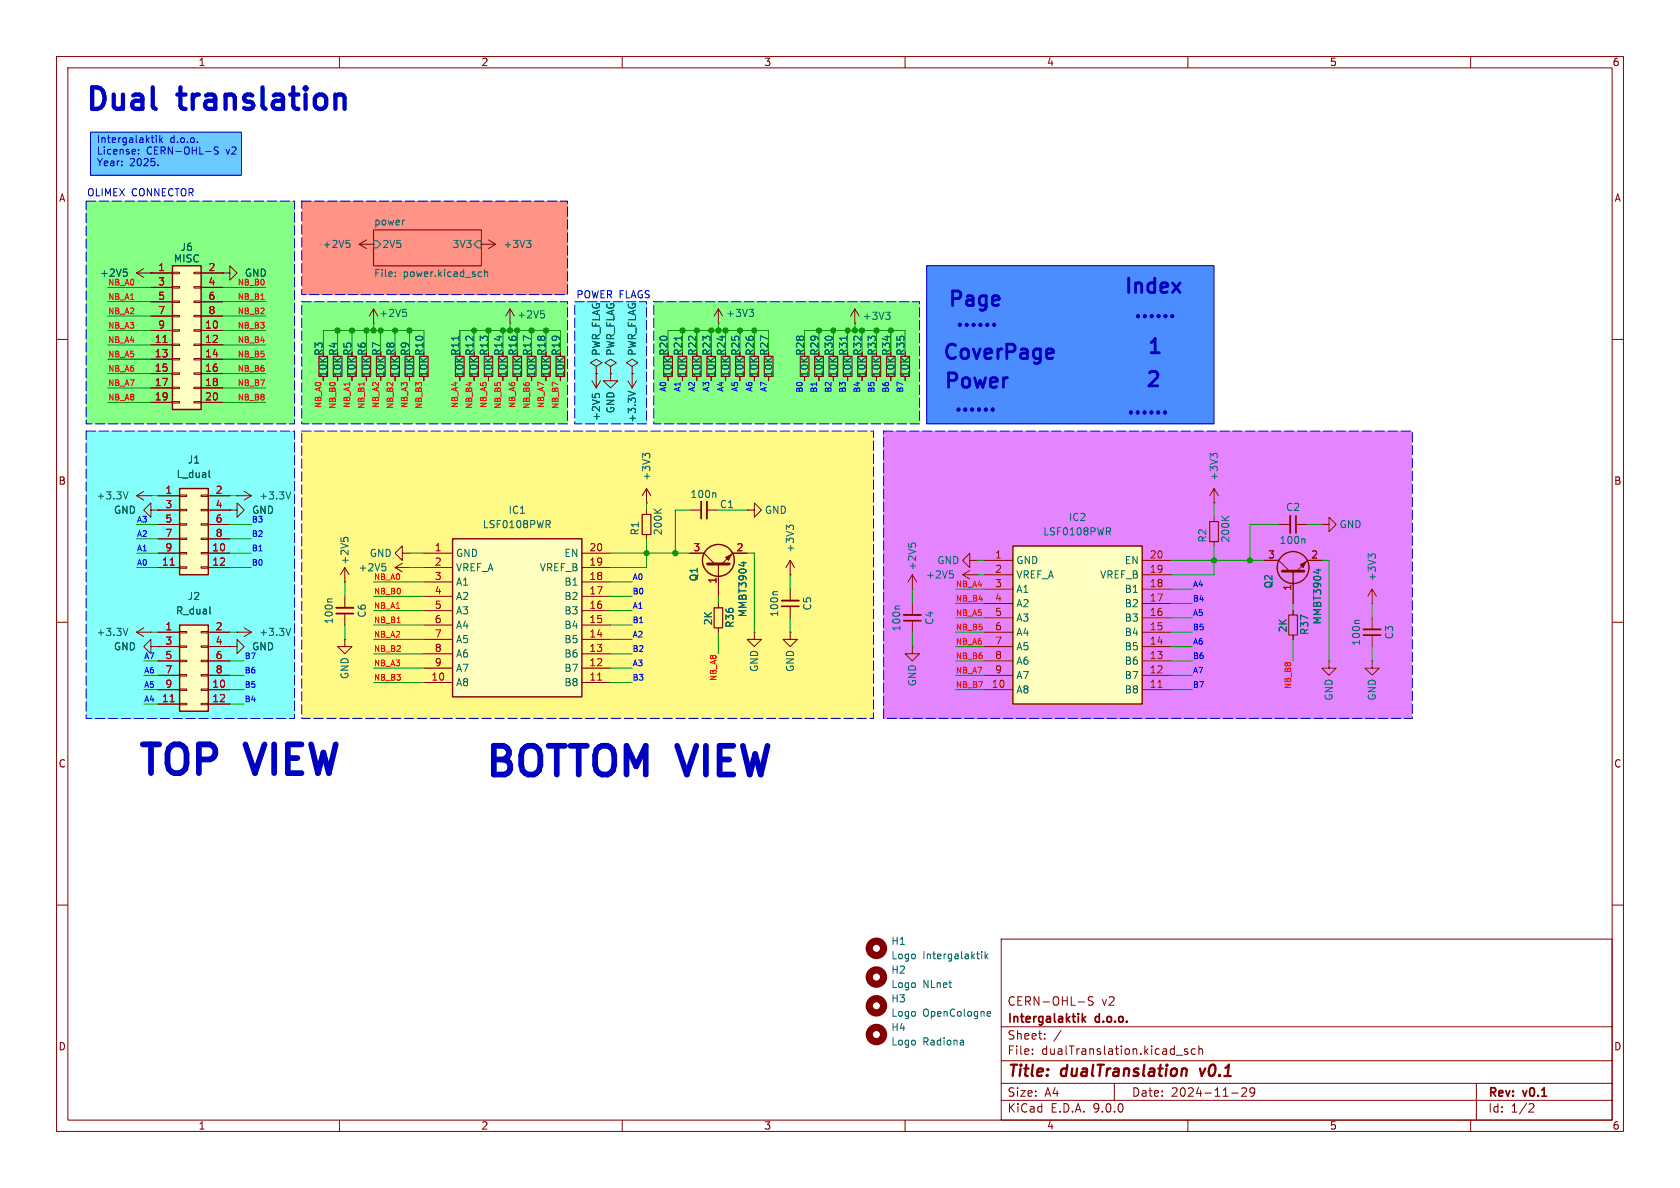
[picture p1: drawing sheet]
<svg xmlns="http://www.w3.org/2000/svg" width="297mm" height="210mm" viewBox="0 0 297 210" stroke-linecap="round" stroke-linejoin="round" font-family="sans-serif">
<defs><g id="words">
<g font-size="7.1" fill="#0000c2">
<text x="23.7" y="138.4">TOP</text>
<text x="43.9" y="138.4">VIEW</text>
<text x="85.1" y="138.7">BOTTOM VIEW</text>
</g>
<g font-size="5.3" fill="#0000c2">
<text x="14.6" y="20.6">Dual</text>
<text x="31.8" y="20.6">translation</text>
</g>
<g font-size="3.5" fill="#0000c2">
<text x="198.4" y="52.6">Index</text>
<text x="167.3" y="54.9">Page</text>
<text x="168.6" y="58.4">......</text>
<text x="200.1" y="56.9">......</text>
<text x="166.4" y="64.3">CoverPage</text>
<text x="202.5" y="63.3">1</text>
<text x="166.6" y="69.3">Power</text>
<text x="202.2" y="69.1">2</text>
<text x="168.3" y="73.4">......</text>
<text x="198.8" y="73.9">......</text>
</g>
<g font-size="2.8" fill="#840000">
<text x="178" y="190.9">Title:</text>
<text x="187.7" y="190.9">dualTranslation</text>
<text x="213" y="190.9">v0.1</text>
</g>
<g font-size="2.1" fill="#840000">
<text x="178" y="178">CERN-OHL-S</text>
<text x="194.7" y="178">v2</text>
<text x="178" y="184">Sheet:</text>
<text x="178" y="181.2">Intergalaktik</text>
<text x="193.7" y="181.2">d.o.o.</text>
<text x="178" y="186.7">File:</text>
<text x="184.1" y="186.7">dualTranslation.kicad_sch</text>
<text x="178" y="196.9">KiCad</text>
<text x="178" y="194.1">Size:</text>
<text x="184.7" y="194.1">A4</text>
<text x="185.7" y="196.9">E.D.A.</text>
<text x="193.3" y="196.9">9.0.0</text>
<text x="200" y="194.1">Date:</text>
<text x="207" y="194.1">2024-11-29</text>
<text x="263" y="194.3">Rev:</text>
<text x="263" y="196.9">Id:</text>
<text x="267.1" y="196.9">1/2</text>
<text x="269.4" y="194.3">v0.1</text>
</g>
<g font-size="1.8" fill="#840000">
<text x="35" y="11.9">1</text>
<text x="85" y="11.9">2</text>
<text x="135" y="11.9">3</text>
<text x="185" y="11.9">4</text>
<text x="235" y="11.9">5</text>
<text x="285" y="11.9">6</text>
<text x="10.3" y="35.9">A</text>
<text x="285.3" y="35.9">A</text>
<text x="57.3" y="63" transform="rotate(-90 57.3 63)">R3</text>
<text x="59.8" y="63" transform="rotate(-90 59.8 63)">R4</text>
<text x="62.3" y="63" transform="rotate(-90 62.3 63)">R5</text>
<text x="64.9" y="63" transform="rotate(-90 64.9 63)">R6</text>
<text x="67.4" y="63" transform="rotate(-90 67.4 63)">R7</text>
<text x="70" y="63" transform="rotate(-90 70 63)">R8</text>
<text x="72.5" y="63" transform="rotate(-90 72.5 63)">R9</text>
<text x="75" y="63" transform="rotate(-90 75 63)">R10</text>
<text x="81.4" y="63" transform="rotate(-90 81.4 63)">R11</text>
<text x="83.9" y="63" transform="rotate(-90 83.9 63)">R12</text>
<text x="86.5" y="63" transform="rotate(-90 86.5 63)">R13</text>
<text x="89" y="63" transform="rotate(-90 89 63)">R14</text>
<text x="91.5" y="63" transform="rotate(-90 91.5 63)">R16</text>
<text x="94.1" y="63" transform="rotate(-90 94.1 63)">R17</text>
<text x="96.6" y="63" transform="rotate(-90 96.6 63)">R18</text>
<text x="99.2" y="63" transform="rotate(-90 99.2 63)">R19</text>
<text x="118.2" y="63" transform="rotate(-90 118.2 63)">R20</text>
<text x="120.8" y="63" transform="rotate(-90 120.8 63)">R21</text>
<text x="123.3" y="63" transform="rotate(-90 123.3 63)">R22</text>
<text x="125.8" y="63" transform="rotate(-90 125.8 63)">R23</text>
<text x="128.4" y="63" transform="rotate(-90 128.4 63)">R24</text>
<text x="130.9" y="63" transform="rotate(-90 130.9 63)">R25</text>
<text x="133.5" y="63" transform="rotate(-90 133.5 63)">R26</text>
<text x="136" y="63" transform="rotate(-90 136 63)">R27</text>
<text x="142.3" y="63" transform="rotate(-90 142.3 63)">R28</text>
<text x="144.9" y="63" transform="rotate(-90 144.9 63)">R29</text>
<text x="147.4" y="63" transform="rotate(-90 147.4 63)">R30</text>
<text x="150" y="63" transform="rotate(-90 150 63)">R31</text>
<text x="152.5" y="63" transform="rotate(-90 152.5 63)">R32</text>
<text x="155" y="63" transform="rotate(-90 155 63)">R33</text>
<text x="157.6" y="63" transform="rotate(-90 157.6 63)">R34</text>
<text x="160.1" y="63" transform="rotate(-90 160.1 63)">R35</text>
<text x="10.3" y="85.9">B</text>
<text x="285.3" y="85.9">B</text>
<text x="10.3" y="135.9">C</text>
<text x="285.3" y="135.9">C</text>
<text x="10.3" y="185.9">D</text>
<text x="285.3" y="185.9">D</text>
<text x="35" y="199.9">1</text>
<text x="85" y="199.9">2</text>
<text x="135" y="199.9">3</text>
<text x="185" y="199.9">4</text>
<text x="235" y="199.9">5</text>
<text x="285" y="199.9">6</text>
</g>
<g font-size="1.8" fill="#0000c2">
<text x="17" y="25.6">Intergalaktik</text>
<text x="17" y="27.7">License:</text>
<text x="17" y="29.7">Year:</text>
<text x="22.9" y="29.7">2025.</text>
<text x="25.9" y="27.7">CERN-OHL-S</text>
<text x="30" y="25.6">d.o.o.</text>
<text x="40.1" y="27.7">v2</text>
<text x="15.3" y="34.9">OLIMEX</text>
<text x="23.2" y="34.9">CONNECTOR</text>
<text x="101.8" y="52.9">POWER FLAGS</text>
</g>
<g font-size="1.8" fill="#006464">
<text x="66" y="39.9">power</text>
<text x="30.7" y="46.6">MISC</text>
<text x="31.8" y="44.6">J6</text>
<text x="56.9" y="44">+2V5</text>
<text x="67.5" y="44">2V5</text>
<text x="79.9" y="44">3V3</text>
<text x="88.9" y="44">+3V3</text>
<text x="17.6" y="49.1">+2V5</text>
<text x="43.2" y="49.1">GND</text>
<text x="66" y="49.3">File:</text>
<text x="71.3" y="49.3">power.kicad_sch</text>
<text x="67" y="56.2">+2V5</text>
<text x="91.3" y="56.5">+2V5</text>
<text x="128.3" y="56.2">+3V3</text>
<text x="152.4" y="56.7">+3V3</text>
<text x="106.3" y="63" transform="rotate(-90 106.3 63)">PWR_FLAG</text>
<text x="108.8" y="63" transform="rotate(-90 108.8 63)">PWR_FLAG</text>
<text x="112.6" y="63" transform="rotate(-90 112.6 63)">PWR_FLAG</text>
<text x="58" y="66.8" transform="rotate(-90 58 66.8)">10K</text>
<text x="60.6" y="66.8" transform="rotate(-90 60.6 66.8)">10K</text>
<text x="63.1" y="66.8" transform="rotate(-90 63.1 66.8)">10K</text>
<text x="65.6" y="66.8" transform="rotate(-90 65.6 66.8)">10K</text>
<text x="68.2" y="66.8" transform="rotate(-90 68.2 66.8)">10K</text>
<text x="70.7" y="66.8" transform="rotate(-90 70.7 66.8)">10K</text>
<text x="73.3" y="66.8" transform="rotate(-90 73.3 66.8)">10K</text>
<text x="75.8" y="66.8" transform="rotate(-90 75.8 66.8)">10K</text>
<text x="82.1" y="66.8" transform="rotate(-90 82.1 66.8)">10K</text>
<text x="84.7" y="66.8" transform="rotate(-90 84.7 66.8)">10K</text>
<text x="87.2" y="66.8" transform="rotate(-90 87.2 66.8)">10K</text>
<text x="89.8" y="66.8" transform="rotate(-90 89.8 66.8)">10K</text>
<text x="92.3" y="66.8" transform="rotate(-90 92.3 66.8)">10K</text>
<text x="94.8" y="66.8" transform="rotate(-90 94.8 66.8)">10K</text>
<text x="97.4" y="66.8" transform="rotate(-90 97.4 66.8)">10K</text>
<text x="99.9" y="66.8" transform="rotate(-90 99.9 66.8)">10K</text>
<text x="119" y="66.8" transform="rotate(-90 119 66.8)">10K</text>
<text x="121.5" y="66.8" transform="rotate(-90 121.5 66.8)">10K</text>
<text x="124.1" y="66.8" transform="rotate(-90 124.1 66.8)">10K</text>
<text x="126.6" y="66.8" transform="rotate(-90 126.6 66.8)">10K</text>
<text x="129.1" y="66.8" transform="rotate(-90 129.1 66.8)">10K</text>
<text x="131.7" y="66.8" transform="rotate(-90 131.7 66.8)">10K</text>
<text x="134.2" y="66.8" transform="rotate(-90 134.2 66.8)">10K</text>
<text x="136.8" y="66.8" transform="rotate(-90 136.8 66.8)">10K</text>
<text x="143.1" y="66.8" transform="rotate(-90 143.1 66.8)">10K</text>
<text x="145.6" y="66.8" transform="rotate(-90 145.6 66.8)">10K</text>
<text x="148.2" y="66.8" transform="rotate(-90 148.2 66.8)">10K</text>
<text x="150.7" y="66.8" transform="rotate(-90 150.7 66.8)">10K</text>
<text x="153.3" y="66.8" transform="rotate(-90 153.3 66.8)">10K</text>
<text x="155.8" y="66.8" transform="rotate(-90 155.8 66.8)">10K</text>
<text x="158.3" y="66.8" transform="rotate(-90 158.3 66.8)">10K</text>
<text x="160.9" y="66.8" transform="rotate(-90 160.9 66.8)">10K</text>
<text x="106.3" y="74.5" transform="rotate(-90 106.3 74.5)">+2V5</text>
<text x="108.8" y="73.2" transform="rotate(-90 108.8 73.2)">GND</text>
<text x="112.6" y="74.8" transform="rotate(-90 112.6 74.8)">+3.3V</text>
<text x="33.1" y="82.1">J1</text>
<text x="17" y="88.5">+3.3V</text>
<text x="31.1" y="84.7">L_dual</text>
<text x="45.7" y="88.5">+3.3V</text>
<text x="115.2" y="85.1" transform="rotate(-90 115.2 85.1)">+3V3</text>
<text x="122" y="88.2">100n</text>
<text x="215.5" y="85.1" transform="rotate(-90 215.5 85.1)">+3V3</text>
<text x="20" y="91">GND</text>
<text x="44.5" y="91">GND</text>
<text x="85.3" y="93.6">LSF0108PWR</text>
<text x="89.8" y="91">IC1</text>
<text x="113.1" y="94.7" transform="rotate(-90 113.1 94.7)">R1</text>
<text x="117.2" y="94.7" transform="rotate(-90 117.2 94.7)">200K</text>
<text x="127.2" y="90">C1</text>
<text x="135.1" y="91">GND</text>
<text x="184.3" y="94.8">LSF0108PWR</text>
<text x="188.9" y="92.3">IC2</text>
<text x="227.3" y="90.5">C2</text>
<text x="236.7" y="93.6">GND</text>
<text x="61.8" y="99.9" transform="rotate(-90 61.8 99.9)">+2V5</text>
<text x="63.3" y="101.2">+2V5</text>
<text x="65.3" y="98.7">GND</text>
<text x="80.5" y="98.7">GND</text>
<text x="80.5" y="101.2">VREF_A</text>
<text x="95.3" y="101.2">VREF_B</text>
<text x="99.7" y="98.7">EN</text>
<text x="140.6" y="97.8" transform="rotate(-90 140.6 97.8)">+3V3</text>
<text x="162.2" y="100.9" transform="rotate(-90 162.2 100.9)">+2V5</text>
<text x="165.6" y="99.9">GND</text>
<text x="179.6" y="99.9">GND</text>
<text x="198.7" y="99.9">EN</text>
<text x="213.5" y="96" transform="rotate(-90 213.5 96)">R2</text>
<text x="217.5" y="96" transform="rotate(-90 217.5 96)">200K</text>
<text x="226.1" y="96.4">100n</text>
<text x="33.1" y="106.3">J2</text>
<text x="80.5" y="103.7">A1</text>
<text x="80.5" y="106.3">A2</text>
<text x="99.7" y="103.7">B1</text>
<text x="99.7" y="106.3">B2</text>
<text x="123.5" y="102.9" transform="rotate(-90 123.5 102.9)">Q1</text>
<text x="163.6" y="102.5">+2V5</text>
<text x="179.6" y="102.5">VREF_A</text>
<text x="179.6" y="105">A1</text>
<text x="179.6" y="107.5">A2</text>
<text x="194.4" y="102.5">VREF_B</text>
<text x="198.7" y="105">B1</text>
<text x="198.7" y="107.5">B2</text>
<text x="225.1" y="104.1" transform="rotate(-90 225.1 104.1)">Q2</text>
<text x="243.4" y="102.9" transform="rotate(-90 243.4 102.9)">+3V3</text>
<text x="17" y="112.6">+3.3V</text>
<text x="31" y="108.8">R_dual</text>
<text x="45.7" y="112.6">+3.3V</text>
<text x="59" y="110.4" transform="rotate(-90 59 110.4)">100n</text>
<text x="64.9" y="109.3" transform="rotate(-90 64.9 109.3)">C6</text>
<text x="80.5" y="108.8">A3</text>
<text x="80.5" y="111.4">A4</text>
<text x="80.5" y="113.9">A5</text>
<text x="99.7" y="108.8">B3</text>
<text x="99.7" y="111.4">B4</text>
<text x="99.7" y="113.9">B5</text>
<text x="126.1" y="110.6" transform="rotate(-90 126.1 110.6)">2K</text>
<text x="129.9" y="111.1" transform="rotate(-90 129.9 111.1)">R36</text>
<text x="132.2" y="109.2" transform="rotate(-90 132.2 109.2)">MMBT3904</text>
<text x="137.8" y="109.2" transform="rotate(-90 137.8 109.2)">100n</text>
<text x="143.6" y="108" transform="rotate(-90 143.6 108)">C5</text>
<text x="159.4" y="111.7" transform="rotate(-90 159.4 111.7)">100n</text>
<text x="165.2" y="110.6" transform="rotate(-90 165.2 110.6)">C4</text>
<text x="179.6" y="110.1">A3</text>
<text x="179.6" y="112.6">A4</text>
<text x="198.7" y="110.1">B3</text>
<text x="198.7" y="112.6">B4</text>
<text x="227.7" y="111.9" transform="rotate(-90 227.7 111.9)">2K</text>
<text x="231.5" y="112.4" transform="rotate(-90 231.5 112.4)">R37</text>
<text x="233.8" y="110.5" transform="rotate(-90 233.8 110.5)">MMBT3904</text>
<text x="246.5" y="113.1" transform="rotate(-90 246.5 113.1)">C3</text>
<text x="20" y="115.2">GND</text>
<text x="44.5" y="115.2">GND</text>
<text x="80.5" y="116.4">A6</text>
<text x="80.5" y="119">A7</text>
<text x="99.7" y="116.4">B6</text>
<text x="99.7" y="119">B7</text>
<text x="134.2" y="118.9" transform="rotate(-90 134.2 118.9)">GND</text>
<text x="140.6" y="118.9" transform="rotate(-90 140.6 118.9)">GND</text>
<text x="179.6" y="115.2">A5</text>
<text x="179.6" y="117.7">A6</text>
<text x="198.7" y="115.2">B5</text>
<text x="198.7" y="117.7">B6</text>
<text x="240.6" y="114.3" transform="rotate(-90 240.6 114.3)">100n</text>
<text x="61.8" y="120.1" transform="rotate(-90 61.8 120.1)">GND</text>
<text x="80.5" y="121.5">A8</text>
<text x="99.7" y="121.5">B8</text>
<text x="162.2" y="121.4" transform="rotate(-90 162.2 121.4)">GND</text>
<text x="179.6" y="120.2">A7</text>
<text x="179.6" y="122.8">A8</text>
<text x="198.7" y="120.2">B7</text>
<text x="198.7" y="122.8">B8</text>
<text x="235.8" y="124" transform="rotate(-90 235.8 124)">GND</text>
<text x="243.4" y="124" transform="rotate(-90 243.4 124)">GND</text>
<text x="157.5" y="167.2">H1</text>
<text x="157.5" y="169.8">Logo</text>
<text x="157.5" y="172.3">H2</text>
<text x="163.1" y="169.8">Intergalaktik</text>
<text x="157.5" y="174.9">Logo</text>
<text x="157.5" y="177.4">H3</text>
<text x="157.5" y="179.9">Logo</text>
<text x="163.1" y="174.9">NLnet</text>
<text x="163.1" y="179.9">OpenCologne</text>
<text x="157.5" y="185">Logo</text>
<text x="157.5" y="182.5">H4</text>
<text x="163.1" y="185">Radiona</text>
</g>
<g font-size="1.8" fill="#a90000">
<text x="27.9" y="48">1</text>
<text x="27.9" y="50.5">3</text>
<text x="27.9" y="53.1">5</text>
<text x="36.8" y="48">2</text>
<text x="36.8" y="50.5">4</text>
<text x="36.8" y="53.1">6</text>
<text x="27.9" y="55.6">7</text>
<text x="27.9" y="58.2">9</text>
<text x="36.2" y="58.2">10</text>
<text x="36.8" y="55.6">8</text>
<text x="27.3" y="60.7">11</text>
<text x="27.3" y="63.2">13</text>
<text x="27.3" y="65.8">15</text>
<text x="36.2" y="60.7">12</text>
<text x="36.2" y="63.2">14</text>
<text x="36.2" y="65.8">16</text>
<text x="27.3" y="68.3">17</text>
<text x="27.3" y="70.9">19</text>
<text x="36.2" y="68.3">18</text>
<text x="36.2" y="70.9">20</text>
<text x="29.1" y="87.4">1</text>
<text x="29.1" y="89.9">3</text>
<text x="38" y="87.4">2</text>
<text x="38" y="89.9">4</text>
<text x="29.1" y="92.5">5</text>
<text x="29.1" y="95">7</text>
<text x="38" y="92.5">6</text>
<text x="38" y="95">8</text>
<text x="28.5" y="100.1">11</text>
<text x="29.1" y="97.5">9</text>
<text x="37.4" y="97.5">10</text>
<text x="37.4" y="100.1">12</text>
<text x="76.8" y="97.5">1</text>
<text x="76.8" y="100.1">2</text>
<text x="104.1" y="97.5">20</text>
<text x="104.1" y="100.1">19</text>
<text x="122.5" y="97.5">3</text>
<text x="130.1" y="97.5">2</text>
<text x="175.8" y="98.8">1</text>
<text x="175.8" y="101.3">2</text>
<text x="203.2" y="98.8">20</text>
<text x="203.2" y="101.3">19</text>
<text x="224.1" y="98.8">3</text>
<text x="231.7" y="98.8">2</text>
<text x="76.8" y="102.6">3</text>
<text x="76.8" y="105.2">4</text>
<text x="76.8" y="107.7">5</text>
<text x="104.1" y="102.6">18</text>
<text x="104.1" y="105.2">17</text>
<text x="104.1" y="107.7">16</text>
<text x="126.7" y="103.3" transform="rotate(-90 126.7 103.3)">1</text>
<text x="175.8" y="103.9">3</text>
<text x="175.8" y="106.4">4</text>
<text x="203.2" y="103.9">18</text>
<text x="203.2" y="106.4">17</text>
<text x="228.3" y="104.5" transform="rotate(-90 228.3 104.5)">1</text>
<text x="29.1" y="111.5">1</text>
<text x="38" y="111.5">2</text>
<text x="76.8" y="110.2">6</text>
<text x="76.8" y="112.8">7</text>
<text x="104.1" y="110.2">15</text>
<text x="104.1" y="112.8">14</text>
<text x="175.8" y="109">5</text>
<text x="175.8" y="111.5">6</text>
<text x="203.2" y="109">16</text>
<text x="203.2" y="111.5">15</text>
<text x="29.1" y="114">3</text>
<text x="29.1" y="116.6">5</text>
<text x="29.1" y="119.1">7</text>
<text x="38" y="114">4</text>
<text x="38" y="116.6">6</text>
<text x="38" y="119.1">8</text>
<text x="76.8" y="115.3">8</text>
<text x="76.8" y="117.9">9</text>
<text x="104.1" y="115.3">13</text>
<text x="104.1" y="117.9">12</text>
<text x="175.8" y="114">7</text>
<text x="175.8" y="116.6">8</text>
<text x="175.8" y="119.1">9</text>
<text x="203.2" y="114">14</text>
<text x="203.2" y="116.6">13</text>
<text x="203.2" y="119.1">12</text>
<text x="28.5" y="124.2">11</text>
<text x="29.1" y="121.7">9</text>
<text x="37.4" y="121.7">10</text>
<text x="37.4" y="124.2">12</text>
<text x="76.2" y="120.4">10</text>
<text x="104.1" y="120.4">11</text>
<text x="175.2" y="121.7">10</text>
<text x="203.2" y="121.7">11</text>
</g>
<g font-size="1.4" fill="#ff0600">
<text x="19" y="50.5">NB_A0</text>
<text x="19" y="53.1">NB_A1</text>
<text x="41.9" y="53.1">NB_B1</text>
<text x="41.9" y="50.5">NB_B0</text>
<text x="19" y="58.1">NB_A3</text>
<text x="19" y="55.6">NB_A2</text>
<text x="41.9" y="58.1">NB_B3</text>
<text x="41.9" y="55.6">NB_B2</text>
<text x="19" y="60.7">NB_A4</text>
<text x="19" y="63.2">NB_A5</text>
<text x="19" y="65.8">NB_A6</text>
<text x="41.9" y="63.2">NB_B5</text>
<text x="41.9" y="60.7">NB_B4</text>
<text x="41.9" y="65.8">NB_B6</text>
<text x="19" y="68.3">NB_A7</text>
<text x="19" y="70.8">NB_A8</text>
<text x="41.9" y="68.3">NB_B7</text>
<text x="41.9" y="70.8">NB_B8</text>
<text x="56.9" y="72.3" transform="rotate(-90 56.9 72.3)">NB_A0</text>
<text x="59.4" y="72.4" transform="rotate(-90 59.4 72.4)">NB_B0</text>
<text x="62" y="72.3" transform="rotate(-90 62 72.3)">NB_A1</text>
<text x="64.5" y="72.4" transform="rotate(-90 64.5 72.4)">NB_B1</text>
<text x="67" y="72.3" transform="rotate(-90 67 72.3)">NB_A2</text>
<text x="69.6" y="72.4" transform="rotate(-90 69.6 72.4)">NB_B2</text>
<text x="72.1" y="72.3" transform="rotate(-90 72.1 72.3)">NB_A3</text>
<text x="74.7" y="72.4" transform="rotate(-90 74.7 72.4)">NB_B3</text>
<text x="81" y="72.3" transform="rotate(-90 81 72.3)">NB_A4</text>
<text x="83.5" y="72.4" transform="rotate(-90 83.5 72.4)">NB_B4</text>
<text x="86.1" y="72.3" transform="rotate(-90 86.1 72.3)">NB_A5</text>
<text x="88.6" y="72.4" transform="rotate(-90 88.6 72.4)">NB_B5</text>
<text x="91.2" y="72.3" transform="rotate(-90 91.2 72.3)">NB_A6</text>
<text x="93.7" y="72.4" transform="rotate(-90 93.7 72.4)">NB_B6</text>
<text x="96.2" y="72.3" transform="rotate(-90 96.2 72.3)">NB_A7</text>
<text x="98.8" y="72.4" transform="rotate(-90 98.8 72.4)">NB_B7</text>
<text x="66" y="102.6">NB_A0</text>
<text x="66" y="107.7">NB_A1</text>
<text x="66" y="105.1">NB_B0</text>
<text x="168.9" y="103.9">NB_A4</text>
<text x="168.9" y="106.4">NB_B4</text>
<text x="66" y="112.8">NB_A2</text>
<text x="66" y="110.2">NB_B1</text>
<text x="168.9" y="111.5">NB_B5</text>
<text x="168.9" y="108.9">NB_A5</text>
<text x="66" y="117.8">NB_A3</text>
<text x="66" y="115.3">NB_B2</text>
<text x="168.9" y="114">NB_A6</text>
<text x="168.9" y="119.1">NB_A7</text>
<text x="168.9" y="116.6">NB_B6</text>
<text x="66" y="120.4">NB_B3</text>
<text x="126.7" y="120.5" transform="rotate(-90 126.7 120.5)">NB_A8</text>
<text x="168.9" y="121.6">NB_B7</text>
<text x="228.3" y="121.9" transform="rotate(-90 228.3 121.9)">NB_B8</text>
</g>
<g font-size="1.4" fill="#0006ff">
<text x="117.8" y="69.4" transform="rotate(-90 117.8 69.4)">A0</text>
<text x="120.4" y="69.4" transform="rotate(-90 120.4 69.4)">A1</text>
<text x="122.9" y="69.4" transform="rotate(-90 122.9 69.4)">A2</text>
<text x="125.5" y="69.4" transform="rotate(-90 125.5 69.4)">A3</text>
<text x="128" y="69.4" transform="rotate(-90 128 69.4)">A4</text>
<text x="130.5" y="69.4" transform="rotate(-90 130.5 69.4)">A5</text>
<text x="133.1" y="69.4" transform="rotate(-90 133.1 69.4)">A6</text>
<text x="135.6" y="69.4" transform="rotate(-90 135.6 69.4)">A7</text>
<text x="142" y="69.5" transform="rotate(-90 142 69.5)">B0</text>
<text x="144.5" y="69.5" transform="rotate(-90 144.5 69.5)">B1</text>
<text x="147" y="69.5" transform="rotate(-90 147 69.5)">B2</text>
<text x="149.6" y="69.5" transform="rotate(-90 149.6 69.5)">B3</text>
<text x="152.1" y="69.5" transform="rotate(-90 152.1 69.5)">B4</text>
<text x="154.7" y="69.5" transform="rotate(-90 154.7 69.5)">B5</text>
<text x="157.2" y="69.5" transform="rotate(-90 157.2 69.5)">B6</text>
<text x="159.7" y="69.5" transform="rotate(-90 159.7 69.5)">B7</text>
<text x="24.1" y="92.4">A3</text>
<text x="24.1" y="95">A2</text>
<text x="44.4" y="92.4">B3</text>
<text x="44.4" y="95">B2</text>
<text x="24.1" y="100.1">A0</text>
<text x="24.1" y="97.5">A1</text>
<text x="44.4" y="97.5">B1</text>
<text x="44.4" y="100.1">B0</text>
<text x="111.8" y="107.7">A1</text>
<text x="111.8" y="102.6">A0</text>
<text x="111.8" y="105.1">B0</text>
<text x="210.8" y="103.9">A4</text>
<text x="210.8" y="106.4">B4</text>
<text x="111.8" y="112.8">A2</text>
<text x="111.8" y="110.2">B1</text>
<text x="210.8" y="111.5">B5</text>
<text x="210.8" y="108.9">A5</text>
<text x="25.4" y="119.1">A6</text>
<text x="25.4" y="116.6">A7</text>
<text x="43.2" y="116.6">B7</text>
<text x="43.2" y="119.1">B6</text>
<text x="111.8" y="115.3">B2</text>
<text x="111.8" y="117.8">A3</text>
<text x="210.8" y="119.1">A7</text>
<text x="210.8" y="116.6">B6</text>
<text x="210.8" y="114">A6</text>
<text x="25.4" y="124.2">A4</text>
<text x="25.4" y="121.6">A5</text>
<text x="43.2" y="121.6">B5</text>
<text x="43.2" y="124.2">B4</text>
<text x="111.8" y="120.4">B3</text>
<text x="210.8" y="121.6">B7</text>
</g>
</g></defs>
<g fill="none" stroke="#840000" stroke-width=".18">
<path d="M10 10h277v190h-277zM12 12h273v186h-273zM60 10v2M110 10v2M160 10v2M210 10v2M260 10v2M66 40.6h19.1v6.4h-19.1zM10 60h2M285 60h2M10 110h2M285 110h2"/>
<path d="M10 160h2M177 166h108v32h-108zM190.6 177.1h1.1M193.2 176.3l-.5-.1-.2 .1v.5l.6 .3 .1 .3-.2 .3-.6-.1M285 160h2M60 198v2M110 198v2M160 198v2M177 194.5h108M177 191.5h108M177 187.5h108M177 181.5h108"/>
<path d="M182.5 186.3v.1M182.5 185.5v.1M184.7 183.6v.1M184.7 182.8v.1M187.6 182.1l-1.3 2M197 191.5v3M208 186.5h1.1M210 185.5l-.4-.1-.2 .2 .1 .2 .5 .2v.3h-.6M210 198v2M211.3 185.5l-.4-.1-.3 .3v.4l.1 .2h.6M212 185.5l.2-.1 .3 .1 .1 .9M212 184.9v1.5"/>
<path d="M217.7 193.2h1.2M219.5 192.4l.6-.1 .2 .1 .1 .3-.9 1.1h.9M221.8 192.9l-.3 .3h-.3l-.2-.3 .1-.5 .4-.1 .2 .1a.99 .99 0 0 1-.3 1.4h-.3M260 198v2M261 191.5v6.5M270.5 195.1l.5 .1 .2 .3-1 1.1h1"/>
</g>
<path d="M209.3 188.9l.4 .1 .1 .2-.1 1M212.1 188.9l.3 1.3" fill="none" stroke="#840000" stroke-width=".4"/>
<path d="M191.3 179.2v1.5M191.9 179.7l-.6 .6M191.5 180.1l.4 .6" fill="none" stroke="#840000" stroke-width=".3"/>
<g fill="#85fffb">
<path d="M15.2 76.2h36.9v50.8h-36.9z"/>
<path d="M101.6 53.3h12.7v21.6h-12.7z"/>
</g>
<path d="M16 23.4h26.7v7.6h-26.7z" fill="#6acaff"/>
<path d="M53.3 53.3h47v21.6h-47z" fill="#86ff85"/>
<path d="M156.2 76.2h93.5v50.8h-93.5z" fill="#e485ff"/>
<path d="M15.2 35.6h36.9v39.3h-36.9z" fill="#86ff85"/>
<path d="M53.3 76.2h101.1v50.8h-101.1z" fill="#fff985"/>
<path d="M115.6 53.3h47v21.6h-47z" fill="#86ff85"/>
<path d="M163.8 47h50.8v27.9h-50.8z" fill="#4b8cff"/>
<path d="M53.3 35.6h47v16.5h-47z" fill="#ff9385"/>
<path d="M66 40.6h19.1v6.4h-19.1zM234.9 116.8v1.3h1.3l-1.3 1.3-1.2-1.3h1.2M234.9 116.8h.1M242.6 116.8v1.3h1.2l-1.2 1.3-1.3-1.3h1.3M242.6 116.8h.1M242.6 109.2v2.1M242.6 112.3v2" fill="none" stroke="#840000" stroke-width=".18"/>
<path d="M71.4 38.9h.1M66 42.5h.7l.6 .7-.6 .6h-.7zM69.9 48.8v.1M69.9 48.1v.1M84.5 42.5h.6v1.3h-.6l-.7-.6zM84.8 48.1h.3M85.1 48.8l-.3 .1M85.7 48.2l.2-.1h.3v.8M85.7 47.6v1.3M240.4 109.7h-.7l-.2 .2" fill="none" stroke="#006464" stroke-width=".18"/>
<path d="M241 112.3h3.1" fill="none" stroke="#840000" stroke-width=".3"/>
<path d="M241 111.3h3.1" fill="none" stroke="#840000" stroke-width=".33"/>
<path d="M31.7 86.4h5.1v15.2h-5.1z" fill="#ffffc2"/>
<path d="M31.7 86.4h5.1v15.2h-5.1z" fill="none" stroke="#840000" stroke-width=".25"/>
<g fill="none" stroke="#840000" stroke-width=".18">
<path d="M152.4 66.5v.8M154.9 66.5v.8M27.9 87.6h3.8M27.9 90.2h3.8M27.9 92.7h3.8M27.9 95.3h3.8M27.9 97.8h3.8M31.7 87.5h1.3v.3h-1.3zM31.7 90h1.3v.3h-1.3zM31.7 92.6h1.3v.2h-1.3zM31.7 95.1h1.3v.3h-1.3zM31.7 97.7h1.3v.2h-1.3z"/>
<path d="M35.6 87.5h1.2v.3h-1.2zM35.6 90h1.2v.3h-1.2zM35.6 92.6h1.2v.2h-1.2zM35.6 95.1h1.2v.3h-1.2zM35.6 97.7h1.2v.2h-1.2zM36.8 87.6h3.8M36.8 90.2h3.8M36.8 92.7h3.8M36.8 95.3h3.8M36.8 97.8h3.8M41.9 87.6h.1M41.9 87.6h2.5"/>
<path d="M43.2 86.9l1.2 .7M44.4 87.6l-1.2 .8M226.1 92.7h2M229.1 92.7h2M27.9 100.3h3.8M31.7 100.2h1.3v.3h-1.3zM35.6 100.2h1.2v.3h-1.2zM36.8 100.3h3.8M161.3 114.3v1.3h1.3l-1.3 1.2-1.3-1.2h1.3M161.3 114.3h.1M170.2 101.6l1.2 .8M170.2 101.6h2.5"/>
<path d="M171.4 100.8l-1.2 .8M172.7 101.6h.1"/>
</g>
<path d="M30.1 99.9h.7" fill="none" stroke="#a90000" stroke-width=".18"/>
<path d="M37 83.1v1.1l.2 .2M51.4 86.9l-.4 1.3M230.5 95.2l.2 .2v.7M167.9 100.9h.6M168.3 101.4l.3 .2v.3l-.3 .3" fill="none" stroke="#006464" stroke-width=".18"/>
<path d="M229.1 91.2v3" fill="none" stroke="#840000" stroke-width=".3"/>
<path d="M228.1 91.2v3" fill="none" stroke="#840000" stroke-width=".33"/>
<path d="M151.6 63h1.6v3.5h-1.6zM154.2 63h1.5v3.5h-1.5z" fill="none" stroke="#840000" stroke-width=".2"/>
<path d="M179.1 96.5h22.8v28h-22.8z" fill="#ffffc2"/>
<path d="M179.1 96.5h22.8v28h-22.8z" fill="none" stroke="#840000" stroke-width=".25"/>
<g fill="none" stroke="#840000" stroke-width=".18">
<path d="M107.9 64.8l1.1-.7-1.1-.6-1 .6 1 .7v1.2M107.9 66h.1M149.9 66.5v.8M24.1 87.6l1.3 .8M24.1 87.6h2.6M25.4 86.9l-1.3 .7M26.7 90.2v-1.3l-1.3 1.3 1.3 1.2v-1.2h1.2M26.7 87.6h.1M27.9 90.2h.1M40.6 90.2h1.3v-1.3l1.3 1.3-1.3 1.2v-1.2M40.6 90.2h.1M174 99.1h5.1"/>
<path d="M201.9 99.1h5.1M214.6 91.4v.8M214.6 95.8v.7M233.7 92.7h1.2v-1.3l1.3 1.3-1.3 1.3v-1.3M233.7 92.7h.1M26.7 114.3v-1.3l-1.3 1.3 1.3 1.3v-1.3h1.2M27.9 114.3h.1M41.9 111.8h.1M41.9 111.8h2.5M43.2 111l1.2 .8M44.4 111.8l-1.2 .7M161.3 106.7v2"/>
<path d="M161.3 109.7v2.1M174 101.6h5.1M174 104.1h5.1M174 106.7h5.1M174 109.2h5.1M174 111.8h5.1M174 114.3h5.1M174 116.8h5.1M174 119.4h5.1M201.9 101.6h5.1M201.9 104.1h5.1M201.9 106.7h5.1"/>
<path d="M201.9 109.2h5.1M201.9 111.8h5.1M201.9 114.3h5.1M201.9 116.8h5.1M201.9 119.4h5.1M242.6 106.7h.1M242.6 104.1l-.8 1.3M242.6 104.1l.7 1.3M242.6 104.1v2.6M174 121.9h5.1M201.9 121.9h5.1"/>
</g>
<path d="M204.7 121.5h.7" fill="none" stroke="#a90000" stroke-width=".18"/>
<path d="M149.7 59.4v.8M22.6 86.9l-.4 1.3M195.9 94l.4 .6M196.1 93.3l.2 .2v.3l-.2 .2M216 91.2l.7 .8M217.2 91.2l-.7 .6M242.4 98.3l-.5-.4v.8M242.4 98.2l.2-.3h.3l.2 .3M51.4 111.1l-.4 1.2M159.1 107.1h-.7l-.2 .2" fill="none" stroke="#006464" stroke-width=".18"/>
<path d="M159.8 109.7h3" fill="none" stroke="#840000" stroke-width=".3"/>
<path d="M159.8 108.7h3" fill="none" stroke="#840000" stroke-width=".33"/>
<path d="M149.1 63h1.5v3.5h-1.5zM213.9 92.2h1.5v3.6h-1.5z" fill="none" stroke="#840000" stroke-width=".2"/>
<path d="M31.7 110.5h5.1v15.2h-5.1z" fill="#ffffc2"/>
<path d="M31.7 110.5h5.1v15.2h-5.1z" fill="none" stroke="#840000" stroke-width=".25"/>
<g fill="none" stroke="#840000" stroke-width=".18">
<path d="M24.1 48.3l1.3 .7M24.1 48.3h2.6M25.4 47.5l-1.3 .8M26.7 48.3h.1M67.3 66.5v.8M171.4 99.1v-1.3l-1.2 1.3 1.2 1.2v-1.2h1.3M172.7 99.1h.1M214.6 88.9h.1M214.6 86.4l-.7 1.2M214.6 86.4l.8 1.2M214.6 86.4v2.5M24.1 111.8h2.6"/>
<path d="M24.1 111.8l1.3 .7M25.4 111l-1.3 .8M26.7 111.8h.1M27.9 111.8h3.8M27.9 114.3h3.8M27.9 116.8h3.8M27.9 119.4h3.8M31.7 111.6h1.3v.3h-1.3zM31.7 114.2h1.3v.2h-1.3zM31.7 116.7h1.3v.3h-1.3zM31.7 119.3h1.3v.2h-1.3zM35.6 111.6h1.2v.3h-1.2z"/>
<path d="M35.6 114.2h1.2v.2h-1.2zM35.6 116.7h1.2v.3h-1.2zM35.6 119.3h1.2v.2h-1.2zM36.8 111.8h3.8M36.8 114.3h3.8M36.8 116.8h3.8M36.8 119.4h3.8M40.6 114.3h1.3v-1.3l1.3 1.3-1.3 1.3v-1.3M40.6 114.3h.1M27.9 121.9h3.8M27.9 124.5h3.8M31.7 121.8h1.3v.2h-1.3z"/>
<path d="M31.7 124.3h1.3v.3h-1.3zM35.6 121.8h1.2v.2h-1.2zM35.6 124.3h1.2v.3h-1.2zM36.8 121.9h3.8M36.8 124.5h3.8"/>
</g>
<path d="M30.1 124h.7" fill="none" stroke="#a90000" stroke-width=".18"/>
<g fill="none" stroke="#006464" stroke-width=".18">
<path d="M21.8 47.6h.6M22.3 48.1l.2 .2v.3l-.2 .2M214.4 80.6l-.5-.5v.8M214.4 80.4l.3-.3h.3l.2 .3M22.6 111.1l-.4 1.2M37.1 108.3l.2 .2M173.6 168.2v.1M173.6 168.6v.9M174.2 168.2v1.3M174.3 169l.3 .5M174.6 179.6h.5M174.6 178.9l.3-.1 .2 .3-.6 .1"/>
<path d="M174.6 168.6l-.4 .5M170.3 183.9l.1 .8M170.4 184.7h-.2M170.4 184.2h-.2"/>
</g>
<path d="M66.5 63h1.6v3.5h-1.6z" fill="none" stroke="#840000" stroke-width=".2"/>
<g fill="none" stroke="#840000" stroke-width="1.3">
<circle cx="154.9" cy="177.8" r="1.27"/>
<circle cx="154.9" cy="172.7" r="1.27"/>
<circle cx="154.9" cy="167.6" r="1.27"/>
<circle cx="154.9" cy="182.9" r="1.27"/>
</g>
<path d="M30.5 47h5.1v25.4h-5.1z" fill="#ffffc2"/>
<path d="M30.5 47h5.1v25.4h-5.1z" fill="none" stroke="#840000" stroke-width=".25"/>
<g fill="none" stroke="#840000" stroke-width=".18">
<path d="M26.7 48.3h3.8M26.7 50.8h3.8M26.7 53.3h3.8M26.7 55.9h3.8M26.7 58.4h3.8M30.5 48.1h1.2v.3h-1.2zM30.5 50.7h1.2v.2h-1.2zM30.5 53.2h1.2v.3h-1.2zM30.5 55.8h1.2v.2h-1.2zM30.5 58.3h1.2v.2h-1.2zM34.3 48.1h1.3v.3h-1.3zM34.3 50.7h1.3v.2h-1.3z"/>
<path d="M34.3 53.2h1.3v.3h-1.3zM34.3 55.8h1.3v.2h-1.3zM34.3 58.3h1.3v.2h-1.3zM35.6 48.3h3.8M35.6 50.8h3.8M35.6 53.3h3.8M35.6 55.9h3.8M35.6 58.4h3.8M39.4 48.3h1.2v-1.3l1.3 1.3-1.3 1.2v-1.2M39.4 48.3h.1M127 57.2h.1M127 54.6l-.8 1.3"/>
<path d="M127 54.6l.8 1.3M127 54.6v2.6M151.1 57.2h.1M151.1 54.6l-.7 1.3M151.1 54.6l.8 1.3M151.1 54.6v2.6M26.7 61h3.8M26.7 63.5h3.8M26.7 66h3.8M26.7 68.6h3.8M26.7 71.1h3.8M30.5 60.8h1.2v.3h-1.2z"/>
<path d="M30.5 63.4h1.2v.2h-1.2zM30.5 65.9h1.2v.3h-1.2zM30.5 68.5h1.2v.2h-1.2zM30.5 71h1.2v.2h-1.2zM34.3 60.8h1.3v.3h-1.3zM34.3 63.4h1.3v.2h-1.3zM34.3 65.9h1.3v.3h-1.3zM34.3 68.5h1.3v.2h-1.3zM34.3 71h1.3v.2h-1.3zM35.6 61h3.8M35.6 63.5h3.8M35.6 66h3.8"/>
<path d="M35.6 68.6h3.8M35.6 71.1h3.8M104.6 67.3l.8 1.3M105.4 64.8l1-.7-1-.6-1 .6 1 .7v1.2M105.4 66h.1M105.4 66v2.6M106.2 67.3l-.8 1.3M107.9 66v1.3h1.3l-1.3 1.3-1.2-1.3h1.2M107.9 66h.1M111 67.3l.8 1.3M111.8 66h.1M111.8 64.8l1-.7-1-.6-1.1 .6 1.1 .7v1.2"/>
<path d="M111.8 66v2.6M112.5 67.3l-.7 1.3M142.2 66.5v.8M144.8 66.5v.8M147.3 66.5v.8M157.5 66.5v.8M160 66.5v.8M71.1 97.8v-1.3l-1.3 1.3 1.3 1.3v-1.3h1.3M72.4 97.8h.1M114.3 90.2v.7M114.3 94.5v.8M139.7 99.1l-.8 1.2"/>
<path d="M139.7 99.1l.8 1.2M139.7 99.1v2.5M61 113v1.3h1.2l-1.2 1.3-1.3-1.3h1.3M61 113h.1M61 105.4v2M61 108.5v2M127 106.7v.7M127 111v.8M133.3 111.8v1.2h1.3l-1.3 1.3-1.2-1.3h1.2M133.3 111.8h.1M139.7 101.6h.1M139.7 111.8v1.2h1.3l-1.3 1.3-1.3-1.3h1.3"/>
<path d="M139.7 111.8h.1M139.7 104.1v2.1M139.7 107.2v2"/>
</g>
<path d="M28.8 60.5h.7" fill="none" stroke="#a90000" stroke-width=".18"/>
<g fill="none" stroke="#006464" stroke-width=".18">
<path d="M132.4 54.7h.8l-.4 .5M133 55.2l.2 .2v.3l-.2 .3M156.6 55.2h.7l-.4 .5M157.1 55.7l.2 .2v.3l-.2 .3M104.7 69.6v.6M105.2 69.8l.2-.2h.3l.3 .2M111.1 69.2l1.2 .4M115.6 90l.8 .7M116.9 90l-.7 .5M139.5 93.3l-.5-.5v.8M139.5 93.1l.2-.3h.3l.3 .3M58.7 105.9h-.6l-.2 .1"/>
<path d="M137.5 104.6h-.7l-.2 .2"/>
</g>
<path d="M141.5 63h1.5v3.5h-1.5zM144 63h1.5v3.5h-1.5zM146.6 63h1.5v3.5h-1.5zM156.7 63h1.5v3.5h-1.5zM159.3 63h1.5v3.5h-1.5zM113.5 90.9h1.6v3.6h-1.6zM126.2 107.4h1.6v3.6h-1.6z" fill="none" stroke="#840000" stroke-width=".2"/>
<path d="M59.4 108.5h3.1M138.2 107.2h3" fill="none" stroke="#840000" stroke-width=".3"/>
<path d="M59.4 107.4h3.1M138.2 106.2h3" fill="none" stroke="#840000" stroke-width=".33"/>
<path d="M80 95.3h22.9v27.9h-22.9z" fill="#ffffc2"/>
<g fill="none" stroke="#840000" stroke-width=".25">
<path d="M80 95.3h22.9v27.9h-22.9z"/>
<circle cx="127" cy="99.1" r="2.82"/>
<circle cx="228.6" cy="100.3" r="2.82"/>
</g>
<g fill="none" stroke="#840000" stroke-width=".18">
<path d="M26.7 48.3h.1M26.7 48.3h3.8M26.7 50.8h3.8M26.7 53.3h3.8M26.7 55.9h3.8M26.7 58.4h3.8M35.6 48.3h3.8M35.6 50.8h3.8M35.6 53.3h3.8M35.6 55.9h3.8M35.6 58.4h3.8M39.4 48.3h.1"/>
<path d="M63.5 43.2l1.3 .7M63.5 43.2h2.5M64.8 42.4l-1.3 .8M66 43.2h.1M66 57.2h.1M66 54.6l-.7 1.3M66 54.6l.8 1.3M66 54.6v2.6M85.1 43.2h.1M85.1 43.2h2.5M86.4 42.4l1.2 .8M87.6 43.2l-1.2 .7"/>
<path d="M90.2 57.2h.1M90.2 54.6l-.8 1.3M90.2 54.6l.7 1.3M90.2 54.6v2.6M26.7 61h3.8M26.7 63.5h3.8M26.7 66h3.8M26.7 68.6h3.8M26.7 71.1h3.8M35.6 61h3.8M35.6 63.5h3.8M35.6 66h3.8"/>
<path d="M35.6 68.6h3.8M35.6 71.1h3.8M57.1 66.5v.8M59.7 66.5v.8M62.2 66.5v.8M64.8 66.5v.8M67.3 66.5v.8M69.8 66.5v.8M72.4 66.5v.8M74.9 66.5v.8M81.3 66.5v.8M83.8 66.5v.8"/>
<path d="M86.4 66.5v.8M88.9 66.5v.8M91.4 66.5v.8M94 66.5v.8M96.5 66.5v.8M99.1 66.5v.8M105.4 66h.1M107.9 66h.1M111.8 66h.1M118.1 66.5v.8M120.6 66.5v.8M123.2 66.5v.8"/>
<path d="M125.7 66.5v.8M128.3 66.5v.8M130.8 66.5v.8M133.3 66.5v.8M135.9 66.5v.8M142.2 66.5v.8M144.8 66.5v.8M147.3 66.5v.8M149.9 66.5v.8M152.4 66.5v.8M154.9 66.5v.8M157.5 66.5v.8"/>
<path d="M160 66.5v.8M27.9 90.2h.1M27.9 97.8h3.8M27.9 90.2h3.8M27.9 87.6h3.8M27.9 92.7h3.8M27.9 95.3h3.8M36.8 97.8h3.8M36.8 90.2h3.8M36.8 87.6h3.8M36.8 92.7h3.8M36.8 95.3h3.8"/>
<path d="M40.6 90.2h.1M71.1 99.6l-1.3 .7M74.9 97.8h5.1M102.9 97.8h5M114.3 88.9h.1M114.3 86.4l-.8 1.2M114.3 86.4l.8 1.2M114.3 86.4v2.5M121.9 97.8h2.6l1.9 1.9M121.9 90.2h2.1M125 90.2h2M127 99.7v5.7"/>
<path d="M132.1 97.8h-2.6l-1.9 1.9M132.1 90.2h1.2v-1.3l1.3 1.3-1.3 1.2v-1.2M132.1 90.2h.1M223.5 99.1h2.6l1.9 1.9M233.7 99.1h-2.6l-1.9 1.9M27.9 114.3h.1M27.9 100.3h3.8M27.9 111.8h3.8M27.9 114.3h3.8M27.9 116.8h3.8M27.9 119.4h3.8M36.8 100.3h3.8"/>
<path d="M36.8 111.8h3.8M36.8 114.3h3.8M36.8 116.8h3.8M36.8 119.4h3.8M40.6 114.3h.1M61 102.9h.1M61 100.3l-.8 1.3M61 100.3l.7 1.3M61 100.3v2.6M69.8 100.3h2.6M69.8 100.3l1.3 .8M72.4 100.3h.1"/>
<path d="M74.9 100.3h5.1M74.9 102.9h5.1M74.9 105.4h5.1M74.9 108h5.1M74.9 110.5h5.1M74.9 113h5.1M74.9 115.6h5.1M74.9 118.1h5.1M102.9 100.3h5M102.9 102.9h5M102.9 105.4h5M102.9 108h5"/>
<path d="M102.9 110.5h5M102.9 113h5M102.9 115.6h5M102.9 118.1h5M127 106.7v.7M127 111v.8M161.3 104.1h.1M161.3 101.6l-.8 1.3M161.3 101.6l.8 1.3M161.3 101.6v2.5M228.6 101v5.7M228.6 108v.7"/>
<path d="M228.6 112.3v.7M27.9 121.9h3.8M27.9 124.5h3.8M36.8 121.9h3.8M36.8 124.5h3.8M74.9 120.7h5.1M102.9 120.7h5"/>
</g>
<path d="M28.8 60.5h.7M30.1 99.9h.7M30.1 124h.7M105.7 120.2h.7" fill="none" stroke="#a90000" stroke-width=".18"/>
<g fill="none" stroke="#006464" stroke-width=".18">
<path d="M21.8 47.6h.6M22.3 48.1l.2 .2v.3l-.2 .2M61.2 42.5h.6M61.6 43l.3 .2v.3l-.3 .3M71.2 54.7h.6M71.7 55.2l.2 .2v.3l-.2 .3M81.1 59.4v.8M93.1 42.5h.7l-.4 .5M93.6 43l.2 .2v.3l-.2 .3M95.6 54.9h.6M96 55.4l.3 .3v.3l-.3 .2M120.5 59.4v.8"/>
<path d="M149.7 59.4v.8M104.7 69.6v.6M105.2 69.8l.2-.2h.3l.3 .2M111.1 69.2l1.2 .4M37 83.1v1.1l.2 .2M60.3 95v.6M60.8 95.2l.2-.2h.3l.2 .2M67.6 99.6h.6M96.9 92.7l.4 .6M97 92l.3 .3-.1 .3-.2 .1M114.1 80.6l-.5-.5v.8M114.1 80.4l.2-.3h.3l.3 .3"/>
<path d="M126.4 87.1l.1 .2v.7M131.1 99.5h.8M131.5 99.3v.8M160.6 96.1v.6M161.1 96.2l.2-.2h.3l.3 .2M37.1 108.3l.2 .2M68 100.1l.2 .3v.3l-.2 .2M232.7 100.8h.8M233.1 100.6v.8"/>
</g>
<g fill="none" stroke="#840000" stroke-width=".2">
<path d="M56.4 63h1.5v3.5h-1.5zM58.9 63h1.6v3.5h-1.6zM61.5 63h1.5v3.5h-1.5zM64 63h1.5v3.5h-1.5zM69.1 63h1.5v3.5h-1.5zM71.6 63h1.6v3.5h-1.6zM74.2 63h1.5v3.5h-1.5zM80.5 63h1.5v3.5h-1.5zM83.1 63h1.5v3.5h-1.5zM85.6 63h1.5v3.5h-1.5zM88.1 63h1.6v3.5h-1.6zM90.7 63h1.5v3.5h-1.5z"/>
<path d="M93.2 63h1.5v3.5h-1.5zM95.8 63h1.5v3.5h-1.5zM98.3 63h1.5v3.5h-1.5zM117.3 63h1.6v3.5h-1.6zM119.9 63h1.5v3.5h-1.5zM122.4 63h1.6v3.5h-1.6zM125 63h1.5v3.5h-1.5zM127.5 63h1.5v3.5h-1.5zM130 63h1.6v3.5h-1.6zM132.6 63h1.5v3.5h-1.5zM135.1 63h1.6v3.5h-1.6zM227.8 108.7h1.6v3.6h-1.6z"/>
</g>
<path d="M125.1 99.7h3.8M226.7 101h3.8" fill="none" stroke="#840000" stroke-width=".51"/>
<g fill="#840000" stroke="#840000" stroke-width=".18">
<path d="M128.3 98.6l1-.6-.5 1.1z"/>
<path d="M229.9 99.8l1-.5-.5 1z"/>
</g>
<path d="M124 88.6v3.1" fill="none" stroke="#840000" stroke-width=".3"/>
<path d="M125 88.6v3.1" fill="none" stroke="#840000" stroke-width=".33"/>
<path d="M46.1 52.9h.6M64.4 67.6v.6M70.2 110.1h.6" fill="none" stroke="#ff0600" stroke-width=".18"/>
<g fill="none" stroke="#009600" stroke-width=".18">
<path d="M19 58.4h7.7M19 53.3h7.7M19 55.9h7.7M19 50.8h7.7M39.4 58.4h7.6M39.4 53.3h7.6M39.4 55.9h7.6M39.4 50.8h7.6M59.7 58.4v3.8M62.2 58.4v3.8M64.8 58.4v3.8M66 57.2v1.2"/>
<path d="M67.3 58.4v3.8M69.8 58.4v3.8M72.4 58.4v3.8M83.8 58.4v3.8M86.4 58.4v3.8M88.9 58.4v3.8M90.2 57.2v1.2M91.4 58.4v3.8M94 58.4v3.8M96.5 58.4v3.8M120.6 58.4v3.8M123.2 58.4v3.8"/>
<path d="M125.7 58.4v3.8M127 57.2v1.2M128.3 58.4v3.8M130.8 58.4v3.8M133.3 58.4v3.8M144.8 58.4v3.8M147.3 58.4v3.8M149.9 58.4v3.8M151.1 57.2v1.2M152.4 58.4v3.8M154.9 58.4v3.8M157.5 58.4v3.8"/>
<path d="M19 71.1h7.7M19 66h7.7M19 63.5h7.7M19 61h7.7M19 68.6h7.7M39.4 71.1h7.6M39.4 66h7.6M39.4 63.5h7.6M39.4 61h7.6M39.4 68.6h7.6M57.1 62.2v-3.8h17.8v3.8M81.3 62.2v-3.8h17.8v3.8"/>
<path d="M118.1 62.2v-3.8h17.8v3.8M142.2 62.2v-3.8h17.8v3.8M24.1 97.8h3.8M24.1 92.7h3.8M24.1 95.3h3.8M26.7 87.6h1.2M40.6 97.8h3.8M40.6 92.7h3.8M40.6 87.6h1.3M40.6 95.3h3.8M72.4 97.8h2.5M107.9 97.8h14"/>
<path d="M114.3 88.9v1.3M114.3 95.3v5h-6.4M121.9 90.2h-2.5v7.6M127 90.2h5.1M132.1 97.8h1.2v14M172.7 99.1h1.3M207 99.1h16.5M214.6 96.5v5.1h-7.6M214.6 88.9v2.5M226.1 92.7h-5.1v6.4M231.1 92.7h2.6M233.7 99.1h1.2v17.7"/>
<path d="M24.1 100.3h3.8M25.4 119.4h2.5M25.4 116.8h2.5M26.7 111.8h1.2M40.6 119.4h2.6M40.6 116.8h2.6M40.6 100.3h3.8M40.6 111.8h1.3M61 102.9v2.5M61 110.5v2.5M66 102.9h8.9M66 118.1h8.9"/>
<path d="M66 115.6h8.9M66 105.4h8.9M66 113h8.9M66 108h8.9M66 110.5h8.9M72.4 100.3h2.5M107.9 102.9h3.9M107.9 118.1h3.9M107.9 115.6h3.9M107.9 105.4h3.9M107.9 113h3.9M107.9 108h3.9"/>
<path d="M107.9 110.5h3.9M127 105.4v1.3M127 111.8v3.8M139.7 101.6v2.5M139.7 109.2v2.6M161.3 104.1v2.6M161.3 111.8v2.5M168.9 119.4h5.1M168.9 116.8h5.1M168.9 111.8h5.1M168.9 106.7h5.1M168.9 109.2h5.1"/>
<path d="M168.9 104.1h5.1M168.9 114.3h5.1M172.7 101.6h1.3M207 119.4h3.8M207 116.8h3.8M207 111.8h3.8M207 106.7h3.8M207 109.2h3.8M207 104.1h3.8M207 114.3h3.8M228.6 106.7v1.3M228.6 113v3.8"/>
<path d="M242.6 106.7v2.5M242.6 114.3v2.5M25.4 121.9h2.5M25.4 124.5h2.5M40.6 121.9h2.6M40.6 124.5h2.6M66 120.7h8.9M107.9 120.7h3.9M168.9 121.9h5.1M207 121.9h3.8"/>
</g>
<g fill="none" stroke="#0000c2" stroke-width=".51">
<path d="M175.7 57.3l.2 .1-.2 .1M175.7 57.3l-.1 .1 .1 .1M175.7 57.3v.2M207.2 55.8l.2 .1-.2 .1M207.2 55.8l-.1 .1 .1 .1M207.2 55.8v.2M175.5 72.3l.1 .1-.1 .1M175.5 72.3l-.1 .1 .1 .1M175.5 72.3v.2M185.9 61.7l.2 .1 .1 .5-1.2 .2M186.1 63.3l-.2 .1M206 72.8l.1 .1-.1 .1"/>
<path d="M206 72.8l-.2 .1 .2 .1M206 72.8v.2"/>
</g>
<path d="M60.4 16.7l.3 .2 .2 .4v2" fill="none" stroke="#0000c2" stroke-width=".76"/>
<g fill="none" stroke="#0000c2" stroke-width=".18">
<path d="M16 23.4h26.7v7.6h-26.7zM24.5 27.1v.1M26.7 24.4h.5M27.1 25.2h.1M27.6 23.9v.2M27.6 24.4v.8M27.9 29.2v.1M28.2 23.9v1.3M28.4 24.7l.3 .5M28.7 24.4l-.5 .4M34.9 25.1v.1M38.6 26h-.5l-.2 .1v.4l.6 .2 .1 .3-.3 .2h-.4"/>
<path d="M163.8 47h50.8v27.9h-50.8z"/>
</g>
<path d="M15.2 35.6h36.9v39.3h-36.9zM53.3 35.6h47v16.5h-47zM53.3 53.3h47v21.6h-47zM101.6 53.3h12.7v21.6h-12.7zM115.6 53.3h47v21.6h-47zM15.2 76.2h36.9v50.8h-36.9zM53.3 76.2h101.1v50.8h-101.1zM156.2 76.2h93.5v50.8h-93.5z" fill="none" stroke="#0000c2" stroke-width=".18" stroke-dasharray="1.7 .6"/>
<g fill="#009600" stroke="#009600" stroke-width=".18">
<circle cx="119.4" cy="97.8" r=".46"/>
<circle cx="114.3" cy="97.8" r=".46"/>
<circle cx="59.7" cy="58.4" r=".46"/>
<circle cx="66" cy="58.4" r=".46"/>
<circle cx="67.3" cy="58.4" r=".46"/>
<circle cx="62.2" cy="58.4" r=".46"/>
<circle cx="90.2" cy="58.4" r=".46"/>
<circle cx="96.5" cy="58.4" r=".46"/>
<circle cx="83.8" cy="58.4" r=".46"/>
<circle cx="91.4" cy="58.4" r=".46"/>
<circle cx="94" cy="58.4" r=".46"/>
<circle cx="88.9" cy="58.4" r=".46"/>
<circle cx="86.4" cy="58.4" r=".46"/>
<circle cx="69.8" cy="58.4" r=".46"/>
<circle cx="72.4" cy="58.4" r=".46"/>
<circle cx="149.9" cy="58.4" r=".46"/>
<circle cx="151.1" cy="58.4" r=".46"/>
<circle cx="144.8" cy="58.4" r=".46"/>
<circle cx="133.3" cy="58.4" r=".46"/>
<circle cx="147.3" cy="58.4" r=".46"/>
<circle cx="157.5" cy="58.4" r=".46"/>
<circle cx="154.9" cy="58.4" r=".46"/>
<circle cx="152.4" cy="58.4" r=".46"/>
<circle cx="123.2" cy="58.4" r=".46"/>
<circle cx="120.6" cy="58.4" r=".46"/>
<circle cx="125.7" cy="58.4" r=".46"/>
<circle cx="127" cy="58.4" r=".46"/>
<circle cx="128.3" cy="58.4" r=".46"/>
<circle cx="130.8" cy="58.4" r=".46"/>
<circle cx="64.8" cy="58.4" r=".46"/>
<circle cx="214.6" cy="99.1" r=".46"/>
<circle cx="221" cy="99.1" r=".46"/>
</g>
<use href="#words"/>
</svg>
